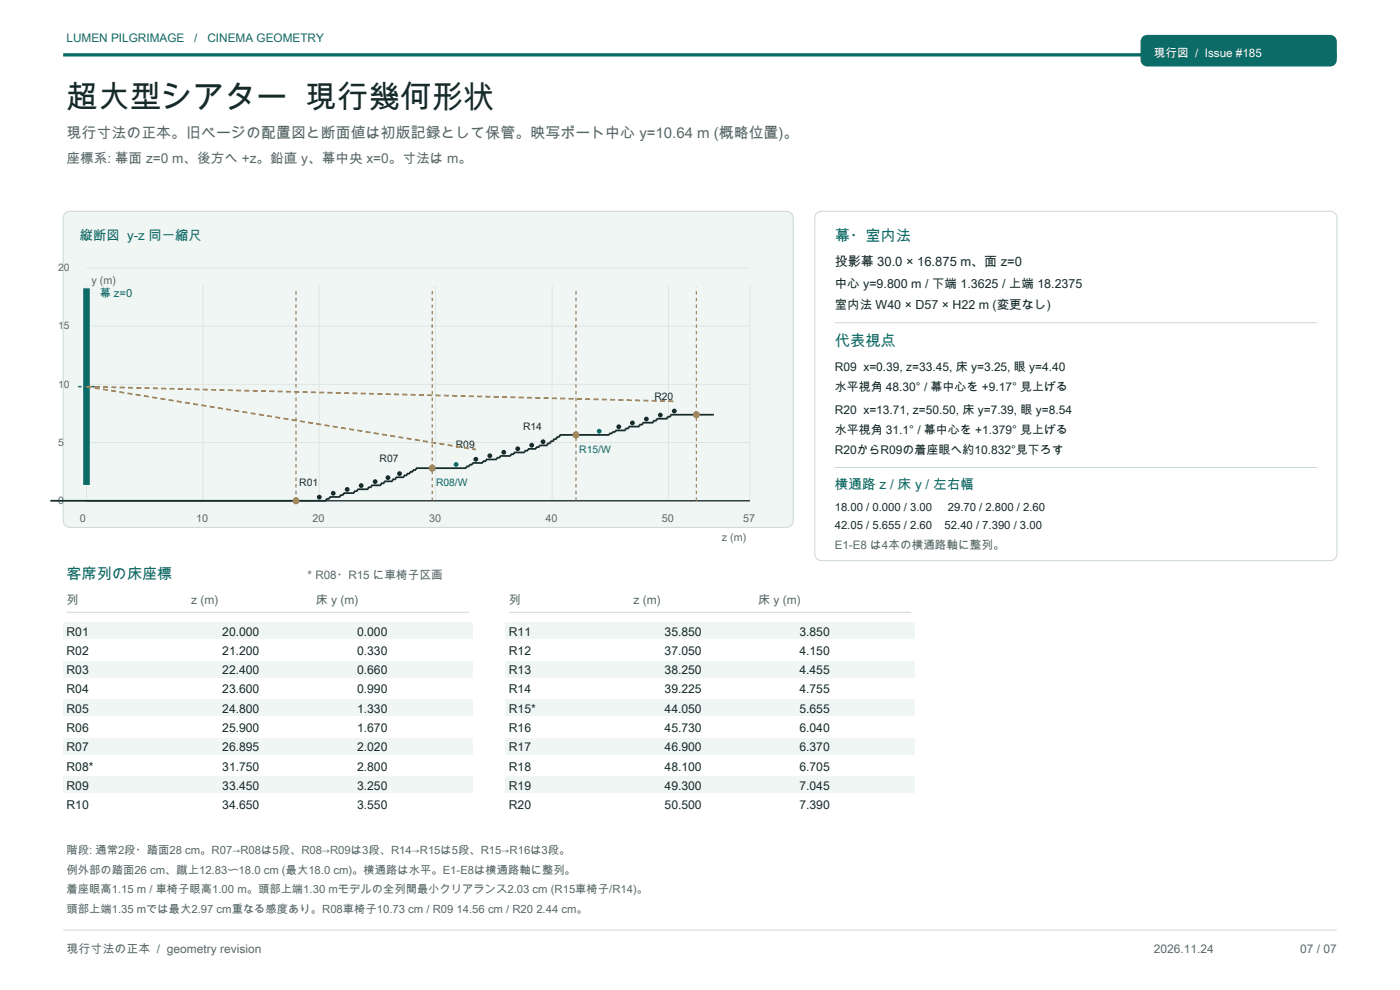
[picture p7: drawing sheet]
<svg xmlns="http://www.w3.org/2000/svg" width="297mm" height="210mm" viewBox="0 0 297 210" stroke-linecap="round" stroke-linejoin="round" font-family="sans-serif">
<defs><g id="words">
<text font-size="6.7" fill="#172a2a" x="14.1" y="22.9">超大型シアター 現行幾何形状</text>
<text font-size="3.2" fill="#59696a" x="14.1" y="29.3">現行寸法の正本。旧ページの配置図と断面値は初版記録として保管。映写ポート中心 y=10.64 m (概略位置)。</text>
<g font-size="3.2" fill="#0b6b67">
<text x="177.1" y="51.1">幕・室内法</text>
<text x="177.1" y="73.4">代表視点</text>
<text x="14.1" y="122.8">客席列の床座標</text>
</g>
<text font-size="2.9" fill="#59696a" x="14.1" y="34.6">座標系: 幕面 z=0 m、後方へ +z。鉛直 y、幕中央 x=0。寸法は m。</text>
<text font-size="2.9" fill="#0b6b67" x="177.1" y="103.7">横通路 z / 床 y / 左右幅</text>
<text font-size="2.8" fill="#0b6b67" x="16.9" y="50.8">縦断図 y-z 同一縮尺</text>
<text font-size="2.8" fill="#172a2a" x="177.1" y="56.4">投影幕 30.0 × 16.875 m、面 z=0</text>
<g font-size="2.6" fill="#172a2a">
<text x="177.1" y="61">中心 y=9.800 m / 下端 1.3625 / 上端 18.2375</text>
<text x="177.1" y="65.6">室内法 W40 × D57 × H22 m (変更なし)</text>
<text x="14.1" y="134.7">R01</text>
<text x="47.2" y="134.7">20.000</text>
<text x="75.8" y="134.7">0.000</text>
<text x="107.9" y="134.7">R11</text>
<text x="141" y="134.7">35.850</text>
<text x="169.6" y="134.7">3.850</text>
<text x="14.1" y="138.8">R02</text>
<text x="14.1" y="142.9">R03</text>
<text x="47.2" y="138.8">21.200</text>
<text x="47.2" y="142.9">22.400</text>
<text x="75.8" y="138.8">0.330</text>
<text x="75.8" y="142.9">0.660</text>
<text x="107.9" y="138.8">R12</text>
<text x="107.9" y="142.9">R13</text>
<text x="141" y="138.8">37.050</text>
<text x="141" y="142.9">38.250</text>
<text x="169.6" y="138.8">4.150</text>
<text x="169.6" y="142.9">4.455</text>
<text x="14.1" y="147">R04</text>
<text x="47.2" y="147">23.600</text>
<text x="75.8" y="147">0.990</text>
<text x="107.9" y="147">R14</text>
<text x="141" y="147">39.225</text>
<text x="169.6" y="147">4.755</text>
<text x="14.1" y="151.1">R05</text>
<text x="14.1" y="155.2">R06</text>
<text x="47.2" y="151.1">24.800</text>
<text x="47.2" y="155.2">25.900</text>
<text x="75.8" y="151.1">1.330</text>
<text x="75.8" y="155.2">1.670</text>
<text x="107.9" y="151.1">R15*</text>
<text x="107.9" y="155.2">R16</text>
<text x="141" y="151.1">44.050</text>
<text x="141" y="155.2">45.730</text>
<text x="169.6" y="151.1">5.655</text>
<text x="169.6" y="155.2">6.040</text>
<text x="14.1" y="159.3">R07</text>
<text x="47.2" y="159.3">26.895</text>
<text x="75.8" y="159.3">2.020</text>
<text x="107.9" y="159.3">R17</text>
<text x="141" y="159.3">46.900</text>
<text x="169.6" y="159.3">6.370</text>
<text x="14.1" y="163.4">R08*</text>
<text x="14.1" y="167.5">R09</text>
<text x="47.2" y="163.4">31.750</text>
<text x="47.2" y="167.5">33.450</text>
<text x="75.8" y="163.4">2.800</text>
<text x="75.8" y="167.5">3.250</text>
<text x="107.9" y="163.4">R18</text>
<text x="107.9" y="167.5">R19</text>
<text x="141" y="163.4">48.100</text>
<text x="141" y="167.5">49.300</text>
<text x="169.6" y="163.4">6.705</text>
<text x="169.6" y="167.5">7.045</text>
<text x="14.1" y="171.6">R10</text>
<text x="47.2" y="171.6">34.650</text>
<text x="75.8" y="171.6">3.550</text>
<text x="107.9" y="171.6">R20</text>
<text x="141" y="171.6">50.500</text>
<text x="169.6" y="171.6">7.390</text>
</g>
<g font-size="2.5" fill="#0b6b67">
<text x="14.1" y="8.8">LUMEN PILGRIMAGE</text>
<text x="41.2" y="8.8">/</text>
<text x="44" y="8.8">CINEMA GEOMETRY</text>
</g>
<text font-size="2.5" fill="#fff" x="244.8" y="12">現行図 / Issue #185</text>
<g font-size="2.5" fill="#172a2a">
<text x="177.1" y="78.7">R09 x=0.39, z=33.45, 床 y=3.25, 眼 y=4.40</text>
<text x="177.1" y="82.9">水平視角 48.30° / 幕中心を +9.17° 見上げる</text>
<text x="177.1" y="87.8">R20 x=13.71, z=50.50, 床 y=7.39, 眼 y=8.54</text>
<text x="177.1" y="92.1">水平視角 31.1° / 幕中心を +1.379° 見上げる</text>
<text x="177.1" y="96.3">R20からR09の着座眼へ約10.832°見下ろす</text>
</g>
<g font-size="2.5" fill="#59696a">
<text x="177.1" y="116.4">E1-E8 は4本の横通路軸に整列。</text>
<text x="65.3" y="122.8">* R08・R15 に車椅子区画</text>
<text x="14.1" y="128">列</text>
<text x="40.6" y="128">z (m)</text>
<text x="67" y="128">床 y (m)</text>
<text x="107.9" y="128">列</text>
<text x="134.4" y="128">z (m)</text>
<text x="160.9" y="128">床 y (m)</text>
<text x="14.1" y="202.1">現行寸法の正本 / geometry revision</text>
<text x="244.8" y="202.1">2026.11.24</text>
<text x="275.8" y="202.1">07 / 07</text>
</g>
<text font-size="2.4" fill="#0b6b67" x="21.2" y="62.9">幕 z=0</text>
<g font-size="2.4" fill="#172a2a">
<text x="177.1" y="108.3">18.00 / 0.000 / 3.00</text>
<text x="177.1" y="112.2">42.05 / 5.655 / 2.60</text>
<text x="200.4" y="112.2">52.40 / 7.390 / 3.00</text>
<text x="201.1" y="108.3">29.70 / 2.800 / 2.60</text>
</g>
<g font-size="2.4" fill="#59696a">
<text x="14.1" y="181">階段: 通常2段・踏面28 cm。R07→R08は5段、R08→R09は3段、R14→R15は5段、R15→R16は3段。</text>
<text x="14.1" y="185.2">例外部の踏面26 cm、蹴上12.83〜18.0 cm (最大18.0 cm)。横通路は水平。E1-E8は横通路軸に整列。</text>
<text x="14.1" y="189.4">着座眼高1.15 m / 車椅子眼高1.00 m。頭部上端1.30 mモデルの全列間最小クリアランス2.03 cm (R15車椅子/R14)。</text>
<text x="14.1" y="193.7">頭部上端1.35 mでは最大2.97 cm重なる感度あり。R08車椅子10.73 cm / R09 14.56 cm / R20 2.44 cm。</text>
</g>
<g font-size="2.3" fill="#59696a">
<text x="19.4" y="60.2">y (m)</text>
<text x="16.9" y="110.8">0</text>
<text x="41.6" y="110.8">10</text>
<text x="66.3" y="110.8">20</text>
<text x="91" y="110.8">30</text>
<text x="115.7" y="110.8">40</text>
<text x="140.4" y="110.8">50</text>
<text x="157.7" y="110.8">57</text>
<text x="153.1" y="114.6">z (m)</text>
</g>
<g font-size="2.2" fill="#59696a">
<text x="12.3" y="57.5">20</text>
<text x="12.3" y="69.8">15</text>
<text x="12.3" y="82.2">10</text>
<text x="12.3" y="94.5">5</text>
<text x="12.3" y="106.9">0</text>
</g>
<g font-size="2.2" fill="#172a2a">
<text x="138.8" y="84.7">R20</text>
<text x="96.7" y="95">R09</text>
<text x="111" y="91.3">R14</text>
<text x="80.5" y="98">R07</text>
<text x="63.5" y="103">R01</text>
</g>
<g font-size="2.2" fill="#0b6b67">
<text x="122.9" y="96.1">R15/W</text>
<text x="92.5" y="103.1">R08/W</text>
</g>
</g></defs>
<path d="M13.4 11.6h270.2" fill="none" stroke="#0b6b67" stroke-width=".71" stroke-linecap="butt"/>
<path d="M242.6 7.7l.8-.3h38.8a1.41 1.41 0 0 1 1.4 1.4v3.9a1.41 1.41 0 0 1-1.4 1.4h-38.8a1.41 1.41 0 0 1-1.4-1.4v-3.9v-.4z" fill-rule="evenodd" fill="#0b6b67"/>
<path d="M13.7 45.4l.7-.5 .4-.1h152.1a1.41 1.41 0 0 1 1.4 1.4v64.2a1.41 1.41 0 0 1-1.4 1.4h-152.1a1.41 1.41 0 0 1-1.4-1.4v-64.2z" fill-rule="evenodd" fill="#f0f6f4" stroke="#cbd8d4" stroke-width=".21"/>
<path d="M18.3 56.8h140.8M18.3 60.5v45.7h140.8v-45.7M18.3 69.1h140.8M43 60.5v45.7M67.7 60.5v45.7M92.4 60.5v45.7M117.1 60.5v45.7M141.8 60.5v45.7M18.3 93.8h140.8M18.3 81.5h140.8" fill="none" stroke="#dee7e3" stroke-width=".21"/>
<path d="M18.3 61.1v41.7" fill="none" stroke="#0b6b67" stroke-width="1.4" stroke-linecap="butt"/>
<path d="M16.6 82h4.6" fill="none" stroke="#0b6b67" stroke-width=".32" stroke-dasharray=".7 .7" stroke-linecap="butt"/>
<path d="M18.3 106.2h140.8" fill="none" stroke="#172a2a" stroke-width=".28"/>
<path d="M151.4 87.9h-9.1v.4h-.7v.5h-2.3v.4h-.7v.4h-2.3v.4h-.7v.4h-2.2v.4h-.7v.5h-2.1v.3h-.7v.3h-.6v.3h-10.6v.5h-.6v.4h-.7v.4h-.6v.5h-.6v.4h-1.8v.4h-.7v.4h-1.7v.3h-.7v.4h-2.3v.4h-.6v.4h-2.3v.3h-.7v.4h-2.3v.4h-.7v.3h-2.2v.4h-.6v.4h-.7v.4h-10.6v.3h-.7v.4h-.6v.4h-.7v.4h-.6v.4h-1.7v.4h-.7v.4h-1.8v.5h-.7v.4h-2v.4h-.7v.4h-2.3v.4h-.7v.4h-2.2v.4h-.7v.5h-2.3v.4h-.7v.4h-58.5" fill="none" stroke="#172a2a" stroke-width=".37"/>
<path d="M62.8 106.2v-45.2" fill="none" stroke="#b07828" stroke-width=".25" stroke-dasharray=".7 .7" stroke-linecap="butt"/>
<circle cx="62.8" cy="106.2" r=".74" fill="#b07828"/>
<path d="M91.7 106.2v-45.2" fill="none" stroke="#b07828" stroke-width=".25" stroke-dasharray=".7 .7" stroke-linecap="butt"/>
<circle cx="91.7" cy="99.3" r=".74" fill="#b07828"/>
<path d="M122.2 106.2v-45.2" fill="none" stroke="#b07828" stroke-width=".25" stroke-dasharray=".7 .7" stroke-linecap="butt"/>
<circle cx="122.2" cy="92.2" r=".74" fill="#b07828"/>
<path d="M147.7 106.2v-45.2" fill="none" stroke="#b07828" stroke-width=".25" stroke-dasharray=".7 .7" stroke-linecap="butt"/>
<circle cx="147.7" cy="87.9" r=".74" fill="#b07828"/>
<g fill="#172a2a">
<circle cx="67.7" cy="105.4" r=".51"/>
<circle cx="70.7" cy="104.6" r=".51"/>
<circle cx="73.7" cy="103.8" r=".51"/>
<circle cx="76.6" cy="103" r=".51"/>
<circle cx="79.6" cy="102.1" r=".51"/>
<circle cx="82.3" cy="101.3" r=".51"/>
<circle cx="84.8" cy="100.4" r=".51"/>
</g>
<circle cx="96.7" cy="98.5" r=".51" fill="#0b6b67"/>
<g fill="#172a2a">
<circle cx="100.9" cy="97.4" r=".51"/>
<circle cx="103.9" cy="96.6" r=".51"/>
<circle cx="106.9" cy="95.9" r=".51"/>
<circle cx="109.8" cy="95.1" r=".51"/>
<circle cx="112.8" cy="94.4" r=".51"/>
<circle cx="115.2" cy="93.7" r=".51"/>
</g>
<circle cx="127.1" cy="91.4" r=".51" fill="#0b6b67"/>
<g fill="#172a2a">
<circle cx="131.3" cy="90.5" r=".51"/>
<circle cx="134.2" cy="89.7" r=".51"/>
<circle cx="137.1" cy="88.8" r=".51"/>
<circle cx="140.1" cy="88" r=".51"/>
<circle cx="143.1" cy="87.1" r=".51"/>
</g>
<path d="M18.3 82l82.6 13.3M18.3 82l124.8 3.1" fill="none" stroke="#b07828" stroke-width=".35" stroke-dasharray="1.1 .7" stroke-linecap="butt"/>
<path d="M173.4 45.1l.9-.3h107.9a1.41 1.41 0 0 1 1.4 1.4v71.3a1.41 1.41 0 0 1-1.4 1.4h-107.9a1.41 1.41 0 0 1-1.4-1.4v-71.3v-.4z" fill-rule="evenodd" fill="#fff" stroke="#cbd8d4" stroke-width=".21"/>
<path d="M177.1 68.4h102.3M177.1 99.1h102.3M14.1 129.8h85.4" fill="none" stroke="#cbd8d4" stroke-width=".21"/>
<g fill="#f0f6f4">
<path d="M13.4 131.9h86.8v3.6h-86.8z" fill-rule="evenodd"/>
<path d="M13.4 140.1h86.8v3.5h-86.8z" fill-rule="evenodd"/>
<path d="M13.4 148.3h86.8v3.5h-86.8z" fill-rule="evenodd"/>
<path d="M13.4 156.5h86.8v3.5h-86.8z" fill-rule="evenodd"/>
<path d="M13.4 164.7h86.8v3.5h-86.8z" fill-rule="evenodd"/>
</g>
<path d="M107.9 129.8h85.4" fill="none" stroke="#cbd8d4" stroke-width=".21"/>
<g fill="#f0f6f4">
<path d="M107.2 131.9h86.8v3.6h-86.8z" fill-rule="evenodd"/>
<path d="M107.2 140.1h86.8v3.5h-86.8z" fill-rule="evenodd"/>
<path d="M107.2 148.3h86.8v3.5h-86.8z" fill-rule="evenodd"/>
<path d="M107.2 156.5h86.8v3.5h-86.8z" fill-rule="evenodd"/>
<path d="M107.2 164.7h86.8v3.5h-86.8z" fill-rule="evenodd"/>
</g>
<path d="M13.4 197.2h270.2" fill="none" stroke="#cbd8d4" stroke-width=".21"/>
<use href="#words"/>
</svg>
